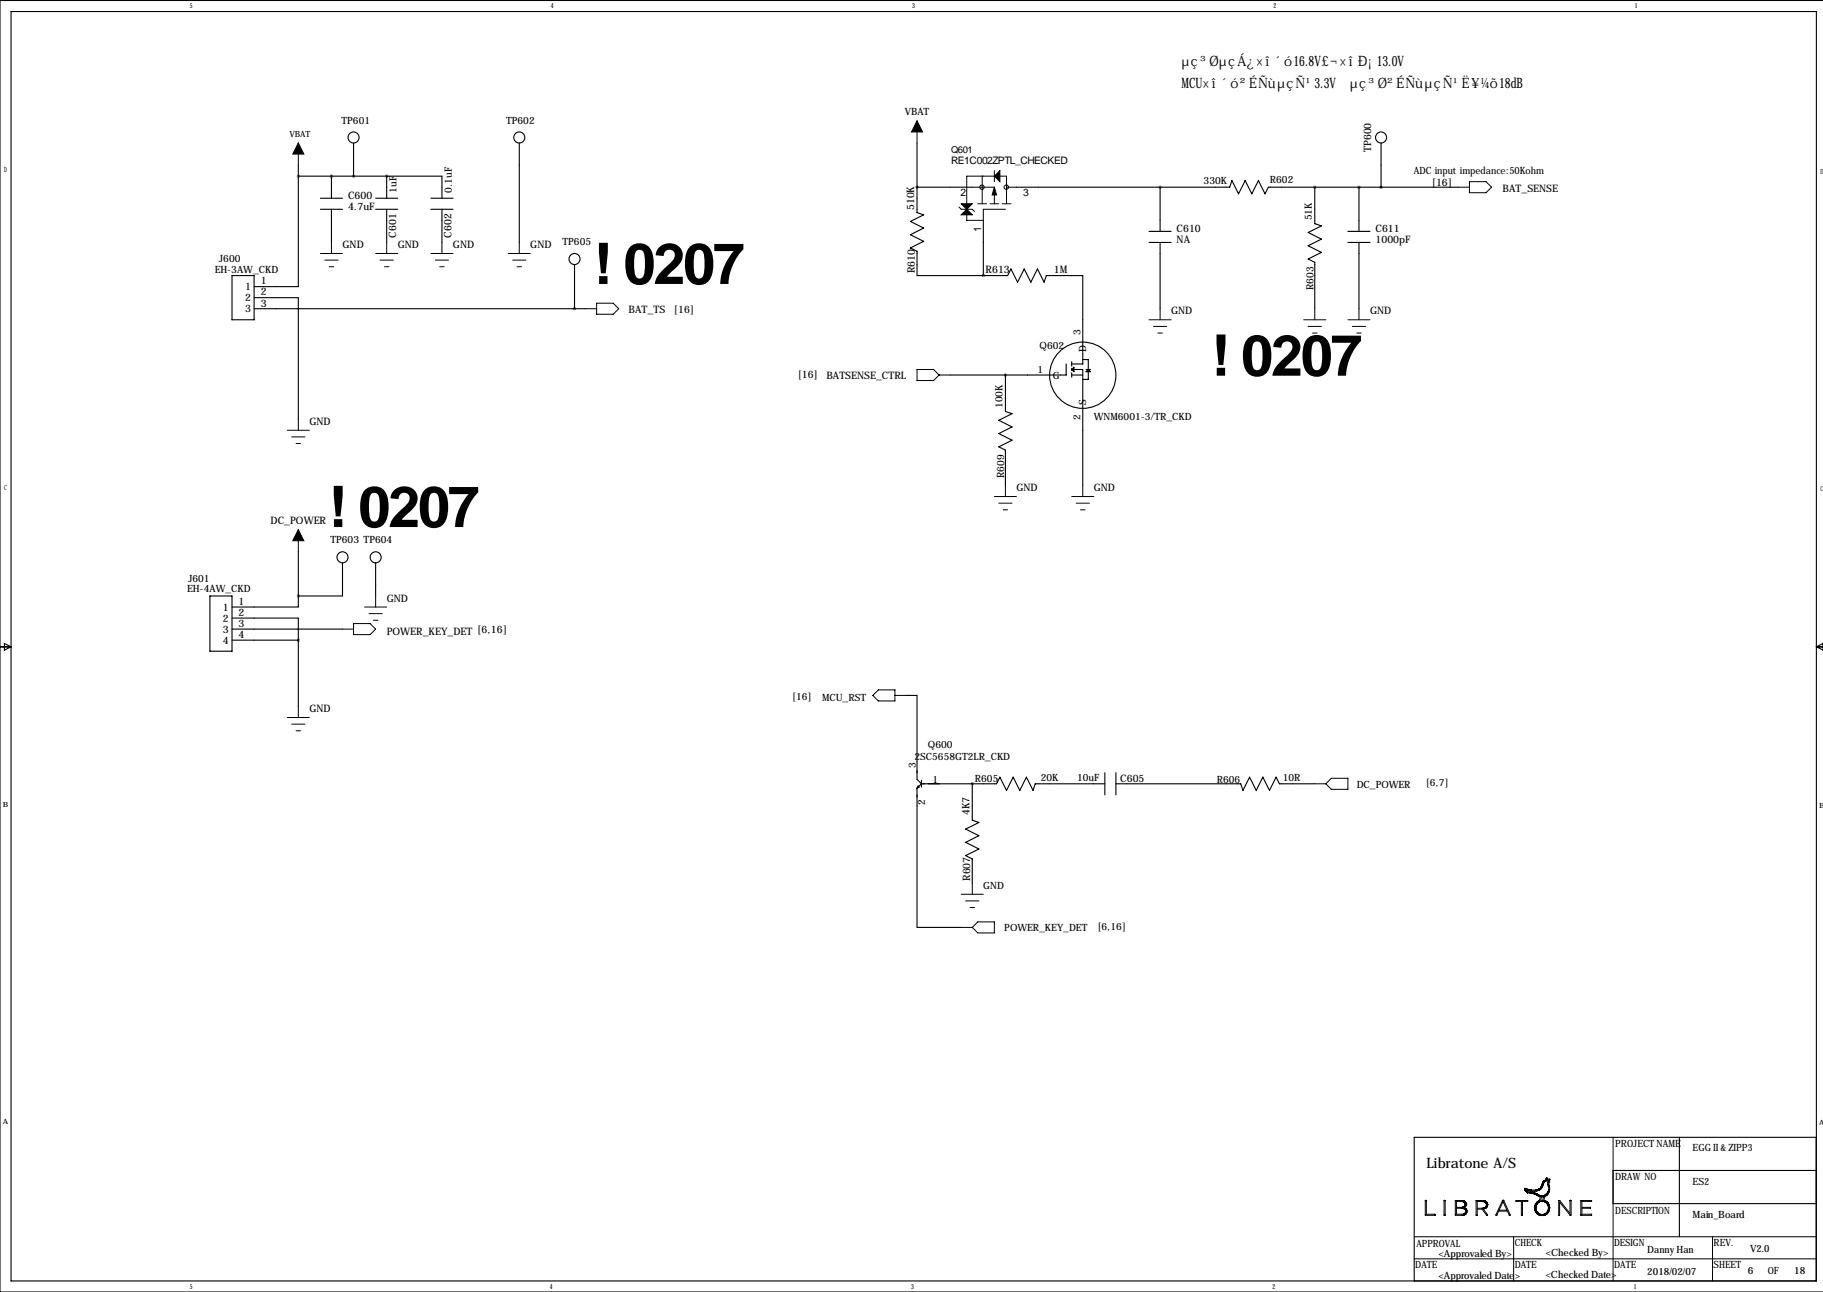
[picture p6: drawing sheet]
<svg xmlns="http://www.w3.org/2000/svg" width="419mm" height="297mm" viewBox="0 0 419 297" stroke-linecap="round" stroke-linejoin="round" font-family="sans-serif">
<defs><g id="words">
<g font-size="13.2">
<text x="136.5" y="65.3">! 0207</text>
<text x="278.5" y="86.4">! 0207</text>
<text x="75.5" y="121.2">! 0207</text>
</g>
<g font-size="3.3">
<text x="271.6" y="15.3">µç³ØµçÁ¿×î´ó16.8V£¬×îÐ¡13.0V</text>
<text x="271.6" y="20.3">MCU×î´ó²ÉÑùµçÑ¹3.3V</text>
<text x="310.3" y="20.3">µç³Ø²ÉÑùµçÑ¹Ë¥¼õ18dB</text>
<text x="327.9" y="268.5">Libratone A/S</text>
</g>
<g font-size="2.4">
<text x="315.2" y="35" transform="rotate(-90 315.2 35)">TP600</text>
<text x="218.7" y="37.8">RE1C002ZPTL_CHECKED</text>
<text x="80" y="45.8">C600</text>
<text x="220.8" y="45.1">2</text>
<text x="235.2" y="45.1">3</text>
<text x="329.2" y="42.7">[16]</text>
<text x="345.4" y="44.1">BAT_SENSE</text>
<text x="80" y="48.3">4.7uF</text>
<text x="210.2" y="48.3" transform="rotate(-90 210.2 48.3)">510K</text>
<text x="225.6" y="53.4" transform="rotate(-90 225.6 53.4)">1</text>
<text x="270.5" y="53.5">C610</text>
<text x="316.2" y="53.5">C611</text>
<text x="78.7" y="57">GND</text>
<text x="91.1" y="54.7" transform="rotate(-90 91.1 54.7)">C601</text>
<text x="91.4" y="57">GND</text>
<text x="103.8" y="54.7" transform="rotate(-90 103.8 54.7)">C602</text>
<text x="104.1" y="57">GND</text>
<text x="121.9" y="57">GND</text>
<text x="270.5" y="55.9">NA</text>
<text x="316.2" y="55.9">1000pF</text>
<text x="59.9" y="65.4">1</text>
<text x="210.3" y="62.8" transform="rotate(-90 210.3 62.8)">R610</text>
<text x="226.6" y="62.9">R613</text>
<text x="242.3" y="62.7">1M</text>
<text x="56.3" y="66.7">1</text>
<text x="56.3" y="69.3">2</text>
<text x="56.3" y="71.8">3</text>
<text x="59.9" y="67.9">2</text>
<text x="59.9" y="70.5">3</text>
<text x="144.5" y="72">BAT_TS</text>
<text x="154.9" y="71.9">[16]</text>
<text x="269.2" y="72.2">GND</text>
<text x="315" y="72.2">GND</text>
<text x="183.4" y="86.9">[16]</text>
<text x="190" y="87.2">BATSENSE_CTRL</text>
<text x="71.1" y="97.6">GND</text>
<text x="233.7" y="112.9">GND</text>
<text x="251.5" y="112.9">GND</text>
<text x="62.2" y="120.5">DC_POWER</text>
<text x="51.3" y="140.4">1</text>
<text x="51.3" y="142.9">2</text>
<text x="54.9" y="139.1">1</text>
<text x="54.9" y="141.6">2</text>
<text x="88.9" y="138.3">GND</text>
<text x="51.3" y="145.5">3</text>
<text x="51.3" y="148">4</text>
<text x="54.9" y="144.1">3</text>
<text x="54.9" y="146.7">4</text>
<text x="88.9" y="145.9">POWER_KEY_DET [6,16]</text>
<text x="71.1" y="163.7">GND</text>
<text x="257.6" y="179.7">C605</text>
<text x="222.9" y="187.4" transform="rotate(-90 222.9 187.4)">4K7</text>
<text x="223" y="202.5" transform="rotate(-90 223 202.5)">R607</text>
</g>
<g font-size="2.3">
<text x="78.5" y="28.4">TP601</text>
<text x="116.4" y="28.4">TP602</text>
<text x="208" y="26.5">VBAT</text>
<text x="325" y="40.1">ADC input impedance:50Kohm</text>
<text x="91.2" y="44.3" transform="rotate(-90 91.2 44.3)">1uF</text>
<text x="103.9" y="44.3" transform="rotate(-90 103.9 44.3)">0.1uF</text>
<text x="276.7" y="42.3">330K</text>
<text x="291.9" y="42.1">R602</text>
<text x="301.6" y="50.7" transform="rotate(-90 301.6 50.7)">51K</text>
<text x="129.3" y="56.3">TP605</text>
<text x="49.4" y="62.7">EH-3AW_CKD</text>
<text x="50.4" y="60.3">J600</text>
<text x="302" y="66.7" transform="rotate(-90 302 66.7)">R603</text>
<text x="248.4" y="77.1" transform="rotate(-90 248.4 77.1)">3</text>
<text x="239" y="80.1">Q602</text>
<text x="249.7" y="80.9" transform="rotate(-90 249.7 80.9)">D</text>
<text x="238.5" y="85.7">1</text>
<text x="242.1" y="87">G</text>
<text x="230.5" y="93.8" transform="rotate(-90 230.5 93.8)">100K</text>
<text x="249.7" y="93.1" transform="rotate(-90 249.7 93.1)">S</text>
<text x="248.4" y="96.6" transform="rotate(-90 248.4 96.6)">2</text>
<text x="251.5" y="96.5">WNM6001-3/TR_CKD</text>
<text x="230.9" y="109.9" transform="rotate(-90 230.9 109.9)">R609</text>
<text x="76" y="124.9">TP603 TP604</text>
<text x="43" y="136.1">EH-4AW_CKD</text>
<text x="43.3" y="133.7">J601</text>
<text x="182.1" y="161">[16]</text>
<text x="189" y="161.1">MCU_RST</text>
<text x="213.3" y="172.1">Q600</text>
<text x="210.2" y="174.7">2SC5658GT2LR_CKD</text>
<text x="210.6" y="176.6" transform="rotate(-90 210.6 176.6)">3</text>
<text x="214.4" y="179.9">1</text>
<text x="224.1" y="179.7">R605</text>
<text x="239.3" y="179.5">20K</text>
<text x="247.6" y="179.5">10uF</text>
<text x="279.8" y="179.9">R606</text>
<text x="294.9" y="179.5">10R</text>
<text x="212.7" y="185" transform="rotate(-90 212.7 185)">2</text>
<text x="311.9" y="181.2">DC_POWER</text>
<text x="327.8" y="180.8">[6,7]</text>
<text x="226.1" y="204.3">GND</text>
<text x="230.9" y="214">POWER_KEY_DET</text>
<text x="252.3" y="213.8">[6,16]</text>
<text x="371.3" y="263.8">PROJECT NAME</text>
<text x="389.1" y="264.5">EGG II &amp; ZIPP3</text>
<text x="371.3" y="271.4">DRAW NO</text>
<text x="389.1" y="272.4">ES2</text>
<text x="371.3" y="279">DESCRIPTION</text>
<text x="389.1" y="280">Main_Board</text>
<text x="325.6" y="286.6">APPROVAL</text>
<text x="348.2" y="286.4">CHECK</text>
<text x="371.1" y="286.4">DESIGN</text>
<text x="394" y="286.4">REV.</text>
<text x="402.3" y="287.9">V2.0</text>
<text x="325.4" y="291.5">DATE</text>
<text x="330.7" y="288.9">&lt;Approvaled By&gt;</text>
<text x="330.7" y="294">&lt;Approvaled Date&gt;</text>
<text x="348.2" y="291.5">DATE</text>
<text x="355.3" y="288.7">&lt;Checked By&gt;</text>
<text x="355.3" y="293.7">&lt;Checked Date&gt;</text>
<text x="371.1" y="291.5">DATE</text>
<text x="378.7" y="288.1">Danny Han</text>
<text x="378.7" y="293.2">2018/02/07</text>
<text x="394" y="291.5">SHEET</text>
<text x="401.8" y="293">6</text>
<text x="406.4" y="293">OF</text>
<text x="412.5" y="293">18</text>
</g>
<text font-size="2.2" x="218.7" y="35.1">Q601</text>
<text font-size="2" x="66.5" y="31.6">VBAT</text>
<g font-size="1.6">
<text x="43.6" y="1.9">5</text>
<text x="126.7" y="1.9">4</text>
<text x="209.7" y="1.9">3</text>
<text x="292.8" y="1.9">2</text>
<text x="375.8" y="1.9">1</text>
<text x=".9" y="39.5">D</text>
<text x="418.5" y="40">D</text>
<text x=".9" y="112.7">C</text>
<text x="418.5" y="112.9">C</text>
<text x=".6" y="185.6">B</text>
<text x="418.2" y="185.8">B</text>
<text x=".6" y="258.5">A</text>
<text x="418.2" y="258.7">A</text>
<text x="43.6" y="296.3">5</text>
<text x="126.4" y="296.3">4</text>
<text x="209.5" y="296.3">3</text>
<text x="292.5" y="296.3">2</text>
<text x="375.6" y="296.3">1</text>
</g>
</g></defs>
<g fill="none" stroke="#000" stroke-width=".23">
<path d="M68.6 32.9v5.1M210.8 27.8v5.1M228.6 39.2v2.6M73.7 58.3h5M74.7 59.8h3M76.2 55.7v2.6M86.4 58.3h5M87.4 59.8h3M88.9 55.7v2.6M99.1 58.3h5M100.1 59.8h3M101.6 55.7v2.6"/>
<path d="M116.8 58.3h5.1M117.9 59.8h3M119.4 55.7v2.6M220.5 47.6l.5 .5h2.5l.5 .5M223.5 43h5.1v3.8M224.8 46.8h2M225.8 40.5v6.3M227.6 46.8h2M228.6 40.5h-6.4v6.3M229.9 40.5h1.5v6.3M230.4 46.8h2M231.1 48.1h-5v2.6h-3.9v-1.3"/>
<path d="M231.4 43h2.3M335.3 43h2.5M337.8 41.8h3.8l1.3 1.2-1.3 1.3h-3.8zM75.7 61.3h1M88.4 61.3h1M101.1 61.3h1M118.9 61.3h1M134.6 71h2.6M137.2 69.7h3.8l1.2 1.3-1.2 1.2h-3.8zM264.2 73.5h5M265.2 75h3M266.2 76.6h1"/>
<path d="M266.7 71v2.5M299.7 73.5h5.1M300.7 75h3.1M301.8 76.6h1M302.3 71v2.5M309.9 73.5h5.1M310.9 75h3M311.9 76.6h1M312.4 71v2.5M66 98.9h5.1M68.6 96.4v2.5M210.8 84.9h3.8l1.3 1.3-1.3 1.3h-3.8z"/>
<path d="M215.9 86.2h2.5M67.1 100.4h3M68.1 102h1M228.6 114.2h5.1M229.6 115.7h3.1M230.6 117.2h1M231.1 111.6v2.6M246.4 114.2h5.1M247.4 115.7h3M248.4 117.2h1M248.9 111.6v2.6M68.6 121.8v5.1"/>
<path d="M83.8 139.6h5.1M86.4 137v2.6M78.7 144.6h2.6M81.3 143.4h3.8l1.3 1.2-1.3 1.3h-3.8zM84.8 141.1h3.1M85.9 142.6h1M200.7 159.9l1.2-1.3h3.8v2.5h-3.8zM205.7 159.9h2.6M66 165h5.1M67.1 166.5h3M68.1 168h1M68.6 162.4v2.6"/>
<path d="M306.1 178.9h3.8v2.6h-3.8l-1.3-1.3zM302.3 180.2h2.5M221 213.2h2.5M221 205.6h5.1M222 207.1h3M223 208.6h1M223.5 213.2l1.3-1.3h3.8v2.6h-3.8zM223.5 203.1v2.5M327.7 276h.2v3.2h1.9l.1 .2h-2.2zM327.8 276h.1M327.9 276.1h.1M332 276l.2 .1v3.3h-.2z"/>
<path d="M332.1 276h.1M334.8 276.2l1.7 .2 .3 .3-.1 .6-.6 .3h-1.3zM334.8 277.8l1.8 .1 .4 .3v.6l-.6 .4h-1.6zM336.4 276.3l.1 .1M336.5 277.6l.2 .1M336.5 277.6v.1M336.6 276.5h.1M336.6 277.6h.1M336.6 277.3h.1M336.8 279h.1M336.8 276.9h.1M336.9 276.3l-.6-.3h-1.7v3.4h1.7l.7-.2 .2-.4 .1-.5-.7-.7"/>
<path d="M336.9 276.4l.2 .2v.5l-.4 .5M336.9 276.3v.1M337.1 276.8h.1M337.1 279h.1M337.1 278h.1M339.3 276.1l1.8-.1 .7 .4 .2 .4-.2 .7-.3 .3-.5 .1 1 1.3-.1 .2h-.2l-1-1.4h-1.1v1.4h-.3zM339.6 276.2l1.8 .2 .3 .4v.5l-.6 .4-1.5 .1zM341.3 277.6v.1M341.3 276.3v.1M341.4 276.4h.1M341.7 277.6v.1M341.7 277h.1"/>
<path d="M341.7 276.3v.1M341.9 276.6h.1M341.9 277.3v.1M342 277h.1M345.4 276l.3 .1 1.5 3.3h-.2l-.4-1h-2.1l-.4 1h-.2zM345.5 276h.1M345.5 276.3l1 1.9h-1.9zM348.6 276l2.6 .1v.1h-1.2v3.2h-.2v-3.2h-1.2zM349.8 279.4h.1M350.6 273.7h.1M350.7 273.8l.3 .3M350.7 273.7v.1"/>
<path d="M350.8 273.3h.1M351 273.7l-.1-.1h.2l.1 .4 1.4 .2 1.8 .8 .8-.2 .6-.6M351 274.1l1.8 .4 1.3 .6-.2 1-.6 .4-.4 .7 .1 1.3 .7 .8M351 274.2h.1M351 273.8h.1M351.1 273.7l1.8 .2 1.1-.3 .4-.4 .5-1.4 .7-.6 .2 .3 .3-.1-.2 .3 .2 1.9-.3 .5M351.2 274.2h.1M351.5 273.7v.1M352.4 274.1v.1M352.8 277.4h.1M352.8 277.9l.1 .1M353.1 277.7h.1"/>
<path d="M353.1 274.6h.1M353.2 276.5h.1M353.2 278.4h.1M353.2 278.9h.1M353.2 277h.1M353.3 279h.1M353.4 276.8l.3-.4 .6-.2 .8 .1 .6 .5M353.4 276.8l-.3 .5v.8l.6 .9M353.4 276.8h.1M353.4 276.3v.1M353.5 273.7v.1M353.5 274.6h.1"/>
<path d="M353.7 279.3h.1M353.7 279h.1M353.9 275v.1M353.9 276.3l-.1 .1M353.9 273.3h.1M354.1 273.4h.1M354.2 279.4v.1M354.3 273.3h.1M354.4 275.2l.4-.1-.1 .9h-.5zM354.5 272.1h.1M354.5 272.9h.1M354.9 271.5v.1"/>
<path d="M354.9 271.9v.1M354.9 279.4l-.1 .1M355 271.8h.1M355.1 275.1h.1M355.1 275.1l-.2 .9 .7 .3 .5 .6v1.5l-.4 .7-.5 .3h-1.2l-.3-.1M355.2 276.3v.1M355.3 279h.1M355.4 271.5h.1M355.4 274.9h.1M355.4 271h.1M355.4 271l.3-.2 .2 .4 .4-.1-.2 .6 .2 1.9-.4 .9-.8 .5M355.4 271l-.2 .4-.4 .2-.5 1.4-.5 .4-.8 .2h-1l-1.5-.4v.2l.2 .3"/>
<path d="M355.7 276.3v.1M355.7 276.8l.3 .8-.2 .9M355.7 276.8h.1M355.8 274.6h.1M355.8 278.5v.1M355.8 278.6l-.9 .6h-.8l-.4-.2M355.8 274.1v.1M355.9 271.9h.1M355.9 274h.1M355.9 278.8h.1M355.9 276.6h.1M355.9 278.3h.1"/>
<path d="M355.9 277.1h.1M355.9 272.4h.1M355.9 274.4v.1M356 278.6h.1M356.1 271.7h.1M356.2 277.7h.1M358.3 276h.3l2.3 3v-3l.3 .1-.1 3.3h-.2l-2.4-3v3h-.2zM361.1 276h.1M363.5 276l2.4 .1v.1h-2.2v1.4h2v.2h-2v1.4h2.2v.2h-2.4zM370.8 261.5v33M325.1 284.3h92.5M325.1 289.4h92.4"/>
<path d="M348 284.3v10.2M393.7 284.3v10.2"/>
<circle cx="225.8" cy="43" r=".51"/>
<circle cx="231.3" cy="43" r=".51"/>
</g>
<g fill="none" stroke="#000" stroke-width=".25">
<path d="M2.5 2.7h415.1v291.8h-415.1zM419.1 .1h-419.1v296.9h419.1M68.6 38v2.5M81.3 32.9v7.6M119.4 32.9v22.8M210.8 32.9v16l1.5 .5-3 1.5 3 1.5-3 1.6 3 1.5-3 1.5 1.5 .8v5.6h15.3M317.5 32.9v10.1M68.6 40.5v25.4h-10.2M68.6 40.5h20.3M73.7 45.6h5M73.7 48.1h5M76.2 40.5v5.1"/>
<path d="M76.2 48.1v7.6M86.4 45.6h5M86.4 48.1h5M88.9 40.5h12.7v5.1M88.9 40.5v5.1M88.9 48.1v7.6M99.1 45.6h5M99.1 48.1h5M101.6 48.1v7.6M210.8 43h12.7M226.1 50.7v12.7M233.7 43h49l.5-1.5 1.5 3.1 1.6-3.1 1.5 3.1 1.5-3.1 1.5 3.1 .8-1.6h43.7"/>
<path d="M264.2 53.2h5M264.2 55.7h5M266.7 43v10.2M266.7 55.7v15.3M302.3 43v8.4l1.5 .5-3.1 1.6 3.1 1.5-3.1 1.5 3.1 1.5-3.1 1.5 1.6 .8v10.7M309.9 53.2h5.1M309.9 55.7h5.1M312.4 43v10.2M312.4 55.7v15.3M53.3 63.4h5.1v10.1h-5.1zM58.4 68.4h10.2v28M58.4 71h76.2"/>
<path d="M132.1 60.8v10.2M226.1 63.4h5.5l.8-1.6 1.5 3.1 1.6-3.1 1.5 3.1 1.5-3.1 1.5 3.1 .5-1.5h8.4v20.3h-2.5M231.1 86.2v8.4l1.6 .5-3.1 1.5 3.1 1.6-3.1 1.5 3.1 1.5-3.1 1.5 1.5 .8v8.1M245.1 83.7v2.5h-26.7M246.4 84.9h2.5v26.7M246.4 86.2h2.5M246.4 83.2v1M246.4 84.7v.5M246.4 85.7v1M246.9 84.4v1.1l-.5-.6zM248.9 82.7h1.3v4.5h-1.3M249.7 84.9h1"/>
<path d="M249.7 85.5l.5-.6 .5 .6zM48.3 137h5v12.7h-5zM68.6 137v2.6h-15.3M68.6 126.9v10.1M78.7 129.4v7.6h-10.1M86.4 129.4v7.6M0 148.7h2.5M1 147.9l1.5 .8-1.5 .8zM53.3 142.1h15.3v5.1M53.3 144.6h25.4M53.3 147.2h15.3M68.6 147.2v15.2"/>
<path d="M208.3 159.9h2.5v19.3l1 1M417.6 148.7h1.5M417.6 148.7l1.5-.8v1.6zM211.8 179.4v1.6M254 177.7v5M256.5 177.7v5M211.8 180.2l-1 1v32h10.2M211.8 180.2h17.3l.8-1.5 1.5 3 1.5-3 1.5 3 1.6-3 1.5 3 .5-1.5h16M223.5 180.2v8.4l1.5 .5-3 1.5 3 1.5-3 1.6 3 1.5-3 1.5 1.5 .8v5.6M256.5 180.2h28.7l.6 1.5 1.5-3 1.5 3 1.5-3 1.5 3 1.6-3 .7 1.5h8.2M386.1 261.5v22.8M417.5 261.5h-92.4v33"/>
<path d="M417.6 269.1h-46.8v7.6h46.8"/>
<circle cx="81.3" cy="31.6" r="1.27"/>
<circle cx="119.4" cy="31.6" r="1.27"/>
<circle cx="317.5" cy="31.6" r="1.27"/>
<circle cx="132.1" cy="59.5" r="1.27"/>
<circle cx="248.9" cy="86.3" r="7.6"/>
<circle cx="78.7" cy="128.1" r="1.27"/>
<circle cx="86.4" cy="128.1" r="1.27"/>
</g>
<path d="M211.1 180.7l.2 .3-.5 .2z" fill="#000" stroke="#000" stroke-width=".25"/>
<path d="M68.6 32.9l1.2 2.5h-2.5zM210.8 27.8l1.3 2.5h-2.6zM229.9 39.2v2.6l-1.3-1.3zM221 46.8h2.5l-1.3 1.3zM221 49.4l1.2-1.3 1.3 1.3zM228.6 43l.5 1.8h-1zM68.6 121.8l1.2 2.5h-2.5z" fill="#000" stroke="#000" stroke-width=".23"/>
<path d="M302.2 43a.05 .05 0 0 0 .1 0 .05 .05 0 0 0-.1 0zM226 63.4a.05 .05 0 0 0 .1 0 .05 .05 0 0 0-.1 0zM231.1 86.2a.05 .05 0 0 0 .1 0 .05 .05 0 0 0-.1 0z" fill="#000" stroke="#000" stroke-width=".63"/>
<use href="#words"/>
</svg>
